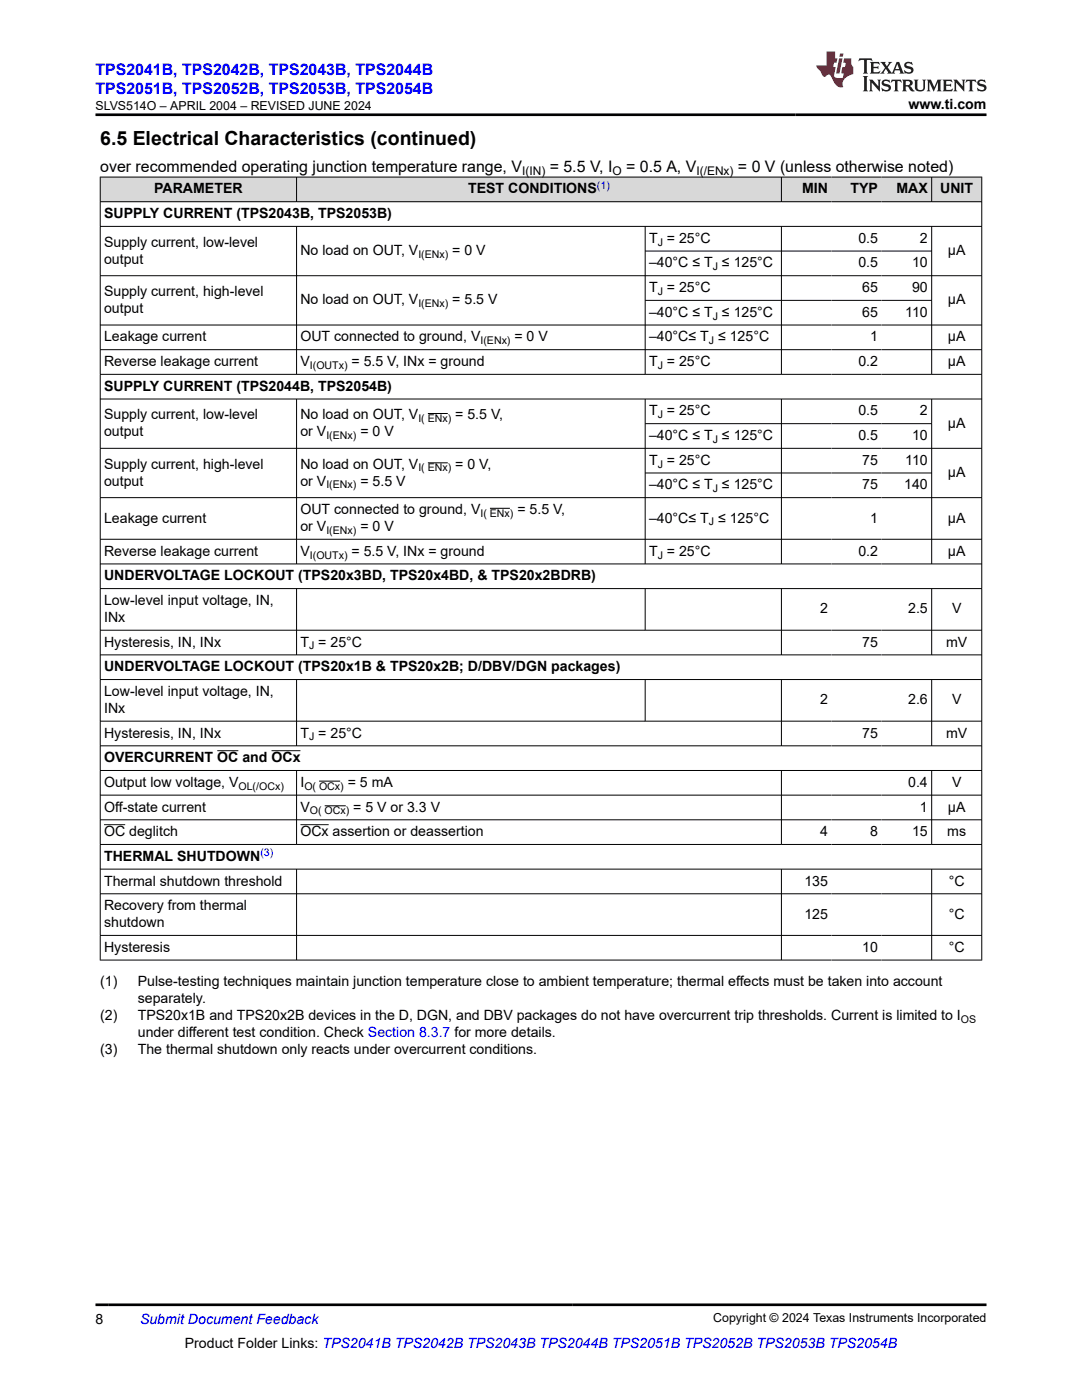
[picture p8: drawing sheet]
<svg xmlns="http://www.w3.org/2000/svg" width="216mm" height="279mm" viewBox="0 0 216 279" stroke-linecap="round" stroke-linejoin="round" font-family="sans-serif">
<defs><g id="words">
<text font-size="3.9" x="20" y="28.8">6.5 Electrical Characteristics (continued)</text>
<g font-size="3.2" fill="#00f">
<text x="19" y="14.9">TPS2041B, TPS2042B, TPS2043B, TPS2044B</text>
<text x="19" y="18.7">TPS2051B, TPS2052B, TPS2053B, TPS2054B</text>
</g>
<g font-size="3.2">
<text x="20" y="34.3">over recommended operating junction temperature range, V</text>
<text x="109.7" y="34.3">= 5.5 V, I</text>
<text x="124.9" y="34.3">= 0.5 A, V</text>
<text x="147.3" y="34.3">= 0 V (unless otherwise noted)</text>
</g>
<g font-size="2.8">
<text x="181.3" y="21.8">www.ti.com</text>
<text x="30.8" y="38.6">PARAMETER</text>
<text x="93.4" y="38.6">TEST CONDITIONS</text>
<text x="160" y="38.6">MIN</text>
<text x="169.7" y="38.6">TYP</text>
<text x="178.9" y="38.6">MAX</text>
<text x="187.6" y="38.6">UNIT</text>
<text x="20.8" y="43.5">SUPPLY CURRENT (TPS2043B, TPS2053B)</text>
<text x="20.8" y="49.2">Supply current, low-level</text>
<text x="20.8" y="52.6">output</text>
<text x="59.9" y="50.9">No load on OUT, V</text>
<text x="90.3" y="50.9">= 0 V</text>
<text x="129.5" y="48.5">T = 25°C</text>
<text x="129.5" y="53.4">–40°C ≤ T ≤ 125°C</text>
<text x="171.3" y="48.5">0.5</text>
<text x="171.3" y="53.4">0.5</text>
<text x="182" y="53.4">10</text>
<text x="183.6" y="48.5">2</text>
<text x="189.1" y="50.9">μA</text>
<text x="20.8" y="59.1">Supply current, high-level</text>
<text x="129.5" y="58.3">T = 25°C</text>
<text x="172.1" y="58.3">65</text>
<text x="182" y="58.3">90</text>
<text x="20.8" y="62.5">output</text>
<text x="59.9" y="60.8">No load on OUT, V</text>
<text x="90.3" y="60.8">= 5.5 V</text>
<text x="129.5" y="63.2">–40°C ≤ T ≤ 125°C</text>
<text x="172.1" y="63.2">65</text>
<text x="180.6" y="63.2">110</text>
<text x="189.1" y="60.8">μA</text>
<text x="20.8" y="68.1">Leakage current</text>
<text x="59.9" y="68.1">OUT connected to ground, V</text>
<text x="102.7" y="68.1">= 0 V</text>
<text x="129.5" y="68.1">–40°C≤ T ≤ 125°C</text>
<text x="173.6" y="68.1">1</text>
<text x="189.1" y="68.1">μA</text>
<text x="20.8" y="73.1">Reverse leakage current</text>
<text x="20.8" y="78">SUPPLY CURRENT (TPS2044B, TPS2054B)</text>
<text x="59.9" y="73.1">V</text>
<text x="70.1" y="73.1">= 5.5 V, INx = ground</text>
<text x="129.5" y="73.1">T = 25°C</text>
<text x="171.3" y="73.1">0.2</text>
<text x="189.1" y="73.1">μA</text>
<text x="20.8" y="83.7">Supply current, low-level</text>
<text x="59.9" y="83.7">No load on OUT, V</text>
<text x="90.8" y="83.7">= 5.5 V,</text>
<text x="129.5" y="82.9">T = 25°C</text>
<text x="171.3" y="82.9">0.5</text>
<text x="183.6" y="82.9">2</text>
<text x="20.8" y="87.1">output</text>
<text x="59.9" y="87.1">or V</text>
<text x="71.9" y="87.1">= 0 V</text>
<text x="129.5" y="87.8">–40°C ≤ T ≤ 125°C</text>
<text x="171.3" y="87.8">0.5</text>
<text x="182" y="87.8">10</text>
<text x="189.1" y="85.4">μA</text>
<text x="20.8" y="93.5">Supply current, high-level</text>
<text x="59.9" y="93.5">No load on OUT, V</text>
<text x="90.8" y="93.5">= 0 V,</text>
<text x="129.5" y="92.7">T = 25°C</text>
<text x="172.1" y="92.7">75</text>
<text x="180.6" y="92.7">110</text>
<text x="189.1" y="95.2">μA</text>
<text x="20.8" y="96.9">output</text>
<text x="59.9" y="96.9">or V</text>
<text x="71.9" y="96.9">= 5.5 V</text>
<text x="129.5" y="97.7">–40°C ≤ T ≤ 125°C</text>
<text x="172.1" y="97.7">75</text>
<text x="180.4" y="97.7">140</text>
<text x="20.8" y="104.3">Leakage current</text>
<text x="59.9" y="102.6">OUT connected to ground, V</text>
<text x="59.9" y="106">or V</text>
<text x="71.9" y="106">= 0 V</text>
<text x="103.2" y="102.6">= 5.5 V,</text>
<text x="129.5" y="104.3">–40°C≤ T ≤ 125°C</text>
<text x="173.6" y="104.3">1</text>
<text x="189.1" y="104.3">μA</text>
<text x="20.8" y="110.9">Reverse leakage current</text>
<text x="59.9" y="110.9">V</text>
<text x="70.1" y="110.9">= 5.5 V, INx = ground</text>
<text x="129.5" y="110.9">T = 25°C</text>
<text x="171.3" y="110.9">0.2</text>
<text x="189.1" y="110.9">μA</text>
<text x="20.8" y="115.8">UNDERVOLTAGE LOCKOUT (TPS20x3BD, TPS20x4BD, &amp; TPS20x2BDRB)</text>
<text x="20.8" y="120.7">Low-level input voltage, IN,</text>
<text x="20.8" y="124.1">INx</text>
<text x="163.6" y="122.4">2</text>
<text x="181.2" y="122.4">2.5</text>
<text x="190" y="122.4">V</text>
<text x="20.8" y="129">Hysteresis, IN, INx</text>
<text x="59.9" y="129">T = 25°C</text>
<text x="172.1" y="129">75</text>
<text x="188.8" y="129">mV</text>
<text x="20.8" y="134">UNDERVOLTAGE LOCKOUT (TPS20x1B &amp; TPS20x2B; D/DBV/DGN packages)</text>
<text x="20.8" y="138.9">Low-level input voltage, IN,</text>
<text x="20.8" y="142.3">INx</text>
<text x="163.6" y="140.6">2</text>
<text x="181.2" y="140.6">2.6</text>
<text x="190" y="140.6">V</text>
<text x="20.8" y="147.2">Hysteresis, IN, INx</text>
<text x="59.9" y="147.2">T = 25°C</text>
<text x="172.1" y="147.2">75</text>
<text x="188.8" y="147.2">mV</text>
<text x="20.8" y="152.1">OVERCURRENT OC and OCx</text>
<text x="20.8" y="157">Output low voltage, V</text>
<text x="20.8" y="162">Off-state current</text>
<text x="59.9" y="157">I</text>
<text x="59.9" y="162">V</text>
<text x="69.4" y="157">= 5 mA</text>
<text x="70.5" y="162">= 5 V or 3.3 V</text>
<text x="181.2" y="157">0.4</text>
<text x="183.6" y="162">1</text>
<text x="189.1" y="162">μA</text>
<text x="190" y="157">V</text>
<text x="20.8" y="166.9">OC deglitch</text>
<text x="59.9" y="166.9">OCx assertion or deassertion</text>
<text x="163.6" y="166.9">4</text>
<text x="173.6" y="166.9">8</text>
<text x="182" y="166.9">15</text>
<text x="189" y="166.9">ms</text>
<text x="20.8" y="171.8">THERMAL SHUTDOWN</text>
<text x="20.8" y="176.7">Thermal shutdown threshold</text>
<text x="160.5" y="176.7">135</text>
<text x="189.3" y="176.7">°C</text>
<text x="20.8" y="181.6">Recovery from thermal</text>
<text x="20.8" y="185">shutdown</text>
<text x="160.5" y="183.3">125</text>
<text x="189.3" y="183.3">°C</text>
<text x="20.8" y="190">Hysteresis</text>
<text x="172.1" y="190">10</text>
<text x="189.3" y="190">°C</text>
<text x="20" y="196.8">(1)</text>
<text x="27.5" y="196.8">Pulse-testing techniques maintain junction temperature close to ambient temperature; thermal effects must be taken into account</text>
<text x="20" y="203.5">(2)</text>
<text x="27.5" y="200.1">separately.</text>
<text x="27.5" y="203.5">TPS20x1B and TPS20x2B devices in the D, DGN, and DBV packages do not have overcurrent trip thresholds. Current is limited to I</text>
<text x="27.5" y="206.9">under different test condition. Check Section 8.3.7 for more details.</text>
<text x="20" y="210.3">(3)</text>
<text x="27.5" y="210.3">The thermal shutdown only reacts under overcurrent conditions.</text>
<text x="19" y="264.2">8</text>
<text x="36.9" y="269">Product Folder Links: TPS2041B TPS2042B TPS2043B TPS2044B TPS2051B TPS2052B TPS2053B TPS2054B</text>
</g>
<text font-size="2.8" fill="#00f" x="27.9" y="264.2">Submit Document Feedback</text>
<g font-size="2.5">
<text x="19" y="21.9">SLVS514O – APRIL 2004 – REVISED JUNE 2024</text>
<text x="142.3" y="263.9">Copyright © 2024 Texas Instruments Incorporated</text>
</g>
<g font-size="2.4">
<text x="104.2" y="34.9">I(IN)</text>
<text x="122.2" y="34.9">O</text>
<text x="139" y="34.9">I(/ENx)</text>
</g>
<g font-size="2.1" fill="#00f">
<text x="119.1" y="37.7">(1)</text>
<text x="52" y="170.9">(3)</text>
</g>
<g font-size="2.1">
<text x="83.5" y="51.5">I(ENx)</text>
<text x="131.2" y="49">J</text>
<text x="142.2" y="53.9">J</text>
<text x="131.2" y="58.9">J</text>
<text x="83.5" y="61.3">I(ENx)</text>
<text x="142.2" y="63.8">J</text>
<text x="95.9" y="68.7">I(ENx)</text>
<text x="141.4" y="68.7">J</text>
<text x="61.8" y="73.6">I(OUTx)</text>
<text x="131.2" y="73.6">J</text>
<text x="131.2" y="83.5">J</text>
<text x="65.1" y="87.6">I(ENx)</text>
<text x="83.5" y="84.2">I( ENx)</text>
<text x="142.2" y="88.4">J</text>
<text x="83.5" y="94.1">I( ENx)</text>
<text x="131.2" y="93.3">J</text>
<text x="65.1" y="97.5">I(ENx)</text>
<text x="142.2" y="98.2">J</text>
<text x="65.1" y="106.5">I(ENx)</text>
<text x="95.9" y="103.2">I( ENx)</text>
<text x="141.4" y="104.8">J</text>
<text x="61.8" y="111.5">I(OUTx)</text>
<text x="131.2" y="111.5">J</text>
<text x="61.7" y="129.6">J</text>
<text x="61.7" y="147.8">J</text>
<text x="47.6" y="157.6">OL(/OCx)</text>
<text x="60.7" y="157.6">O( OCx)</text>
<text x="61.8" y="162.5">O( OCx)</text>
<text x="191.7" y="204.1">OS</text>
</g>
</g></defs>
<g fill="#d8d8d8">
<path d="M20 35.3h175.9v5h-175.9z" fill-rule="evenodd"/>
<path d="M20.1 35.4h39v4.8h-39z" fill-rule="evenodd"/>
<path d="M59.2 35.4h96.7v4.8h-96.7z" fill-rule="evenodd"/>
<path d="M156 35.4h9.9v4.8h-9.9z" fill-rule="evenodd"/>
<path d="M165.9 35.4h10v4.8h-10z" fill-rule="evenodd"/>
<path d="M175.9 35.4h9.9v4.8h-9.9z" fill-rule="evenodd"/>
<path d="M186 35.4h9.8v4.8h-9.8z" fill-rule="evenodd"/>
</g>
<g fill="none" stroke="#000" stroke-width=".2">
<path d="M19.9 35.3h176.1M20 35.3v156.4M59.2 35.3v5M155.9 35.3v5M185.9 35.3v5M195.9 35.3v156.4M19.9 40.3h176.1M19.9 45.2h176.1M19.9 55h176.1M59.2 45.2v29.6M128.7 45.2v29.6M128.7 50.1h57.3"/>
<path d="M128.7 59.9h57.3M155.9 45.2v29.6M185.9 45.2v29.6M19.9 64.9h176.1M19.9 69.8h176.1M19.9 74.7h176.1M19.9 79.6h176.1M59.2 79.6v33M128.7 79.6v33M155.9 79.6v33M185.9 79.6v33M19.9 89.5h176.1"/>
<path d="M19.9 99.3h176.1M85.4 82.5h4M85.4 92.4h4M128.7 84.6h57.3M128.7 94.4h57.3M19.9 107.6h176.1M19.9 112.5h176.1M19.9 117.5h176.1M59.2 117.5v13.3M97.8 101.4h4M128.7 117.5v8.3M155.9 117.5v13.3"/>
<path d="M185.9 117.5v13.3M19.9 125.8h176.1M19.9 130.7h176.1M19.9 135.6h176.1M59.2 135.6v13.3M128.7 135.6v8.4M155.9 135.6v13.3M185.9 135.6v13.3M19.9 143.9h176.1M19.9 148.8h176.1M19.9 153.8h176.1M19.9 158.7h176.1"/>
<path d="M43.3 149.8h4.3M54.2 149.8h5.8M59.2 153.8v14.8M63.7 155.9h4.2M155.9 153.8v14.8M185.9 153.8v14.8M19.9 163.6h176.1M19.9 168.5h176.1M19.9 173.5h176.1M19.9 178.4h176.1M20.8 164.6h4.2M59.2 173.5v18.2"/>
<path d="M59.9 164.6h5.7M64.8 160.8h4.2M155.9 173.5v18.2M185.9 173.5v18.2M19.9 186.7h176.1M19.9 191.6h176.1"/>
</g>
<path d="M171.5 11.6l-.2 .6 .5-.2h.6v.1v2.2l-.2 .4h1l-.2-.4v-2.2v-.1h.5l.5 .2-.1-.6zM173.6 12.4l.2 .3v1.6l-.2 .4h1.9l.1-.6a1.08 1.08 0 0 1-1.3 .2v-.7h.6l.4 .2v-.7l-.4 .2h-.6v-.5l.2-.2a1 1 0 0 1 1 .3l-.1-.5zM175.7 12.4l.9 1.1-1 1.2h.9l-.2-.2 .5-.8 .4 .8-.2 .2h1.6l-.2-.2 .2-.5h.9l.1 .5-.1 .2h.9l-.2-.4-.8-1.9h-.5l-.9 2.1-.9-1.1 .9-1h-.8l.2 .2-.4 .6-.4-.6 .2-.2zM179 12.8l.4 1h-.7zM180.7 12.5a.65 .65 0 0 0-.2 .7 .65 .65 0 0 0 .6 .5l.6 .1 .1 .3a.79 .79 0 0 1-.7 .4 .79 .79 0 0 1-.7-.5l.1 .7 .2-.1a.93 .93 0 0 0 1.1 0 .93 .93 0 0 0 .4-.9 1.46 1.46 0 0 0-1.2-.6l-.1-.3a1.09 1.09 0 0 1 1.2 .2l-.2-.6-.1 .1-.5-.2zM172.2 15.2l.2 .4v2.2l-.2 .4h1l-.2-.4v-2.2l.2-.4zM173.4 15.9l.2 .4v1.5l-.2 .4h.8l-.3-.4 .1-1.3 1.6 1.8v-2l.2-.4h-.7l.1 .2 .1 1.1-1.2-1.3zM176.2 16a.65 .65 0 0 0-.2 .8 .65 .65 0 0 0 .6 .4l.6 .2 .1 .2a.79 .79 0 0 1-.7 .4 .79 .79 0 0 1-.7-.5l.1 .7 .2-.1a.93 .93 0 0 0 1.1 .1 .93 .93 0 0 0 .4-1 1.46 1.46 0 0 0-1.2-.5l-.1-.4a1.09 1.09 0 0 1 1.2 .2l-.1-.6-.2 .1-.5-.1zM177.9 15.9l-.1 .6a.63 .63 0 0 1 .8-.3v1.6l-.3 .4h1l-.2-.4v-1.6a.66 .66 0 0 1 .8 .3l-.1-.6zM180 15.9l.2 .4v1.5l-.2 .4h1l-.2-.2-.1-.7h.5l.1 .2a.79 .79 0 0 0 1.2 .6l-1-.9a.61 .61 0 0 0 .6-.6 .61 .61 0 0 0-.5-.7zM180.8 16.2h.1a.47 .47 0 0 1 .5 .1 .47 .47 0 0 1 .1 .5l-.1 .1-.7 .1zM182.3 15.9l.2 .2a2.27 2.27 0 0 0 .4 2 1.04 1.04 0 0 0 1.7-.7v-1.3l.2-.2h-.8l.2 .4v1.1a.6 .6 0 0 1-.6 .6 .6 .6 0 0 1-.6-.6v-1.1l.3-.4zM184.9 15.9l.2 .4v1.5l-.2 .4h.8l-.3-.4v-1.4l.9 1.9 .9-1.9v1.4l-.3 .4h1l-.2-.4v-1.5l.2-.4h-.8l-.7 1.5-.6-1.5zM188.1 15.9l.2 .4v1.5l-.2 .4h1.9l.1-.6a1.09 1.09 0 0 1-1.3 .2v-.7h.6l.4 .2v-.6l-.4 .2h-.6v-.6l.2-.1a1.01 1.01 0 0 1 1 .3l-.1-.6zM190.2 15.9l.3 .4v1.5l-.3 .4h.8l-.2-.4v-1.3l1.6 1.8v-2l.2-.4h-.7l.2 .2v1.1l-1.2-1.3zM192.8 15.9l-.1 .6a.63 .63 0 0 1 .8-.3v1.6l-.3 .4h1l-.2-.4v-1.6a.66 .66 0 0 1 .8 .3l-.1-.6zM195.2 16a.65 .65 0 0 0-.2 .8 .65 .65 0 0 0 .6 .4l.6 .2 .2 .2a.79 .79 0 0 1-.7 .4 .79 .79 0 0 1-.7-.5l.1 .7 .2-.1a.93 .93 0 0 0 1 .1 .93 .93 0 0 0 .5-1 1.46 1.46 0 0 0-1.3-.5v-.4a1.09 1.09 0 0 1 1.2 .2l-.2-.6-.2 .1-.5-.1z" fill="#231f20"/>
<path d="M164.9 10.3v2.7h-2l.1 .4 .8 1a.95 .95 0 0 0 1 .9 .59 .59 0 0 1 .5-.4 .59 .59 0 0 1 .5 .3l.4 .8a1.59 1.59 0 0 0 2.1 1.4 1.61 1.61 0 0 1 1-2.3l1-.3-.1-1.5a1.59 1.59 0 0 1-.3-1.7h-1.5l-.2 .9h.6l-.2 .9h-.5l-.2 .9v.3l.4 .1-.1 .9h-.7a.73 .73 0 0 1-1-.7l.3-1.5h-.5l.1-.9h.5l.2-.9h-.5v-1.3zM167.4 11.6l-.6 3.1h.7l.6-3.1zM167.6 10.7l-.1 .6h.7l.1-.6z" fill="#ed1c24"/>
<path d="M19 22.9h177.8M19 260.4h177.8" fill="none" stroke="#000" stroke-width=".53"/>
<use href="#words"/>
</svg>
